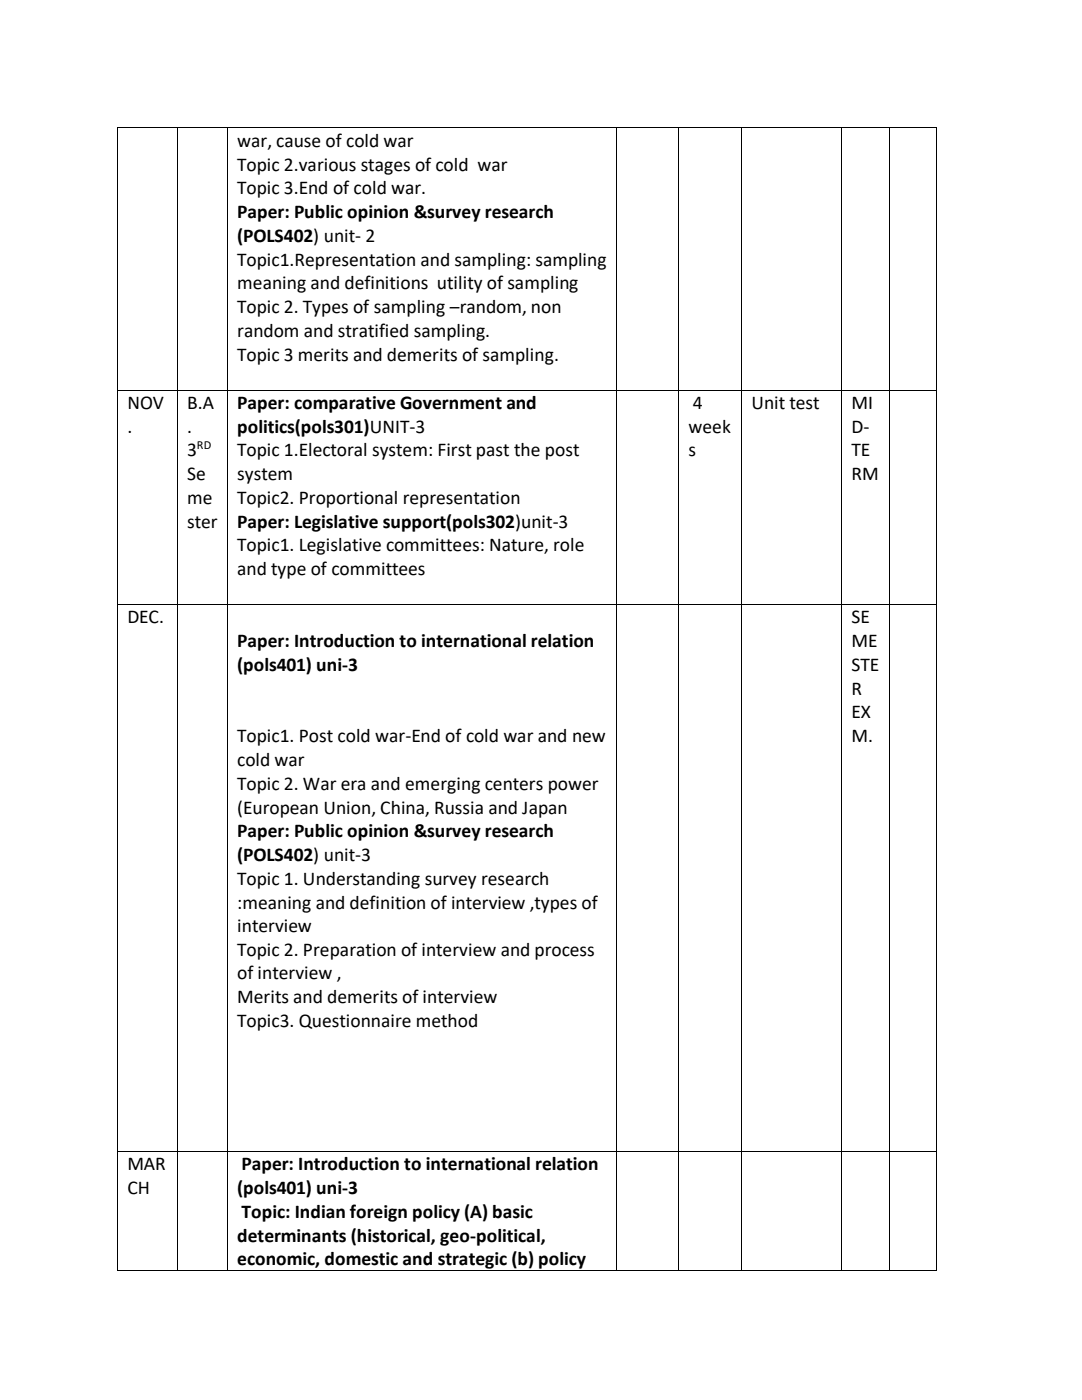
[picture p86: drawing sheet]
<svg xmlns="http://www.w3.org/2000/svg" width="216mm" height="279mm" viewBox="0 0 216 279" stroke-linecap="round" stroke-linejoin="round" font-family="sans-serif">
<defs><g id="words">
<g font-size="3.9">
<text x="47.3" y="29.3">war, cause of cold war</text>
<text x="47.3" y="34">Topic 2.various stages of cold war</text>
<text x="47.3" y="38.8">Topic 3.End of cold war.</text>
<text x="47.3" y="43.5">Paper: Public opinion &amp;survey research</text>
<text x="47.3" y="48.3">(POLS402) unit- 2</text>
<text x="47.3" y="53">Topic1.Representation and sampling: sampling</text>
<text x="47.3" y="57.8">meaning and definitions utility of sampling</text>
<text x="47.3" y="62.5">Topic 2. Types of sampling –random, non</text>
<text x="47.3" y="67.2">random and stratified sampling.</text>
<text x="47.3" y="72">Topic 3 merits and demerits of sampling.</text>
<text x="25.4" y="81.6">NOV</text>
<text x="37.4" y="81.6">B.A</text>
<text x="47.3" y="81.6">Paper: comparative Government and</text>
<text x="138.2" y="81.6">4</text>
<text x="149.9" y="81.6">Unit test</text>
<text x="169.9" y="81.6">MI</text>
<text x="25.4" y="86.4">.</text>
<text x="37.4" y="86.4">.</text>
<text x="47.3" y="86.4">politics(pols301)UNIT-3</text>
<text x="137.4" y="86.4">week</text>
<text x="169.9" y="86.4">D-</text>
<text x="37.4" y="91">3</text>
<text x="37.4" y="95.8">Se</text>
<text x="47.3" y="91">Topic 1.Electoral system: First past the post</text>
<text x="47.3" y="95.8">system</text>
<text x="137.4" y="91">s</text>
<text x="169.9" y="91">TE</text>
<text x="169.9" y="95.8">RM</text>
<text x="37.4" y="100.5">me</text>
<text x="47.3" y="100.5">Topic2. Proportional representation</text>
<text x="37.4" y="105.3">ster</text>
<text x="47.3" y="105.3">Paper: Legislative support(pols302)unit-3</text>
<text x="47.3" y="110">Topic1. Legislative committees: Nature, role</text>
<text x="47.3" y="114.8">and type of committees</text>
<text x="25.4" y="124.4">DEC.</text>
<text x="169.9" y="124.4">SE</text>
<text x="47.3" y="129.2">Paper: Introduction to international relation</text>
<text x="169.9" y="129.2">ME</text>
<text x="47.3" y="133.9">(pols401) uni-3</text>
<text x="169.9" y="133.9">STE</text>
<text x="169.9" y="138.6">R</text>
<text x="169.9" y="143.4">EX</text>
<text x="47.3" y="148.1">Topic1. Post cold war-End of cold war and new</text>
<text x="169.9" y="148.1">M.</text>
<text x="47.3" y="152.9">cold war</text>
<text x="47.3" y="157.6">Topic 2. War era and emerging centers power</text>
<text x="47.3" y="162.4">(European Union, China, Russia and Japan</text>
<text x="47.3" y="167.1">Paper: Public opinion &amp;survey research</text>
<text x="47.3" y="171.8">(POLS402) unit-3</text>
<text x="47.3" y="176.6">Topic 1. Understanding survey research</text>
<text x="47.3" y="181.3">:meaning and definition of interview ,types of</text>
<text x="47.3" y="186.1">interview</text>
<text x="47.3" y="190.7">Topic 2. Preparation of interview and process</text>
<text x="47.3" y="195.5">of interview ,</text>
<text x="47.3" y="200.2">Merits and demerits of interview</text>
<text x="47.3" y="205">Topic3. Questionnaire method</text>
<text x="25.4" y="233.6">MAR</text>
<text x="48.2" y="233.6">Paper: Introduction to international relation</text>
<text x="25.4" y="238.3">CH</text>
<text x="47.3" y="238.3">(pols401) uni-3</text>
<text x="48.2" y="243.1">Topic: Indian foreign policy (A) basic</text>
<text x="47.3" y="247.8">determinants (historical, geo-political,</text>
<text x="47.3" y="252.6">economic, domestic and strategic (b) policy</text>
</g>
<text font-size="2.5" x="39.3" y="89.6">RD</text>
</g></defs>
<g fill="#000">
<path d="M23.4 25.4h.1v.2h-.1z" fill-rule="evenodd"/>
<path d="M23.4 25.4h.1v.2h-.1z" fill-rule="evenodd"/>
<path d="M35.3 25.4h.2v.2h-.2z" fill-rule="evenodd"/>
<path d="M45.3 25.4h.2v.2h-.2z" fill-rule="evenodd"/>
<path d="M122.9 25.4h.2v.2h-.2z" fill-rule="evenodd"/>
<path d="M135.3 25.4h.2v.2h-.2z" fill-rule="evenodd"/>
<path d="M147.9 25.4h.2v.2h-.2z" fill-rule="evenodd"/>
<path d="M167.9 25.4h.1v.2h-.1z" fill-rule="evenodd"/>
<path d="M177.4 25.4h.1v.2h-.1z" fill-rule="evenodd"/>
<path d="M186.8 25.4h.2v.2h-.2z" fill-rule="evenodd"/>
<path d="M186.8 25.4h.2v.2h-.2z" fill-rule="evenodd"/>
<path d="M23.4 77.7h.1v.2h-.1z" fill-rule="evenodd"/>
<path d="M35.3 77.7h.2v.2h-.2z" fill-rule="evenodd"/>
<path d="M45.3 77.7h.2v.2h-.2z" fill-rule="evenodd"/>
<path d="M122.9 77.7h.2v.2h-.2z" fill-rule="evenodd"/>
<path d="M135.3 77.7h.2v.2h-.2z" fill-rule="evenodd"/>
<path d="M147.9 77.7h.2v.2h-.2z" fill-rule="evenodd"/>
<path d="M167.9 77.7h.1v.2h-.1z" fill-rule="evenodd"/>
<path d="M177.4 77.7h.1v.2h-.1z" fill-rule="evenodd"/>
<path d="M186.8 77.7h.2v.2h-.2z" fill-rule="evenodd"/>
<path d="M23.4 120.5h.1v.2h-.1z" fill-rule="evenodd"/>
<path d="M35.3 120.5h.2v.2h-.2z" fill-rule="evenodd"/>
<path d="M45.3 120.5h.2v.2h-.2z" fill-rule="evenodd"/>
<path d="M122.9 120.5h.2v.2h-.2z" fill-rule="evenodd"/>
<path d="M135.3 120.5h.2v.2h-.2z" fill-rule="evenodd"/>
<path d="M147.9 120.5h.2v.2h-.2z" fill-rule="evenodd"/>
<path d="M167.9 120.5h.1v.2h-.1z" fill-rule="evenodd"/>
<path d="M177.4 120.5h.1v.2h-.1z" fill-rule="evenodd"/>
<path d="M186.8 120.5h.2v.2h-.2z" fill-rule="evenodd"/>
<path d="M23.4 229.7h.1v.2h-.1z" fill-rule="evenodd"/>
<path d="M35.3 229.7h.2v.2h-.2z" fill-rule="evenodd"/>
<path d="M45.3 229.7h.2v.2h-.2z" fill-rule="evenodd"/>
<path d="M122.9 229.7h.2v.2h-.2z" fill-rule="evenodd"/>
<path d="M135.3 229.7h.2v.2h-.2z" fill-rule="evenodd"/>
<path d="M147.9 229.7h.2v.2h-.2z" fill-rule="evenodd"/>
<path d="M167.9 229.7h.1v.2h-.1z" fill-rule="evenodd"/>
<path d="M177.4 229.7h.1v.2h-.1z" fill-rule="evenodd"/>
<path d="M186.8 229.7h.2v.2h-.2z" fill-rule="evenodd"/>
<path d="M23.4 253.6h.1v.1h-.1z" fill-rule="evenodd"/>
<path d="M23.4 253.6h.1v.1h-.1z" fill-rule="evenodd"/>
<path d="M35.3 253.6h.2v.1h-.2z" fill-rule="evenodd"/>
<path d="M45.3 253.6h.2v.1h-.2z" fill-rule="evenodd"/>
<path d="M122.9 253.6h.2v.1h-.2z" fill-rule="evenodd"/>
<path d="M135.3 253.6h.2v.1h-.2z" fill-rule="evenodd"/>
<path d="M147.9 253.6h.2v.1h-.2z" fill-rule="evenodd"/>
<path d="M167.9 253.6h.1v.1h-.1z" fill-rule="evenodd"/>
<path d="M177.4 253.6h.1v.1h-.1z" fill-rule="evenodd"/>
<path d="M186.8 253.6h.2v.1h-.2z" fill-rule="evenodd"/>
<path d="M186.8 253.6h.2v.1h-.2z" fill-rule="evenodd"/>
</g>
<g fill="none" stroke="#000" stroke-width=".2">
<path d="M23.5 25.6v52.1M23.5 25.5h11.8M35.4 25.6v52.1M35.5 25.5h9.8M45.4 25.6v52.1M45.5 25.5h77.4M123 25.6v52.1M123.1 25.5h12.2M135.4 25.6v52.1M135.5 25.5h12.4M148 25.6v52.1M148.1 25.5h19.8"/>
<path d="M168 25.6v52.1M168 25.5h9.4M177.4 25.6v52.1M177.5 25.5h9.3M186.9 25.6v52.1M23.5 77.9v42.6M23.5 77.8h11.8M35.4 77.9v42.6M35.5 77.8h9.8M45.4 77.9v42.6M45.5 77.8h77.4M123 77.9v42.6"/>
<path d="M123.1 77.8h12.2M135.4 77.9v42.6M135.5 77.8h12.4M148 77.9v42.6M148.1 77.8h19.8M168 77.9v42.6M168 77.8h9.4M177.4 77.9v42.6M177.5 77.8h9.3M186.9 77.9v42.6M23.5 120.7v109M23.5 120.6h11.8"/>
<path d="M35.4 120.7v109M35.5 120.6h9.8M45.4 120.7v109M45.5 120.6h77.4M123 120.7v109M123.1 120.6h12.2M135.4 120.7v109M135.5 120.6h12.4M148 120.7v109M148.1 120.6h19.8M168 120.7v109M168 120.6h9.4"/>
<path d="M177.4 120.7v109M177.5 120.6h9.3M186.9 120.7v109M23.5 229.9v23.7M23.5 229.8h11.8M35.4 229.9v23.7M35.5 229.8h9.8M45.4 229.9v23.7M45.5 229.8h77.4M123 229.9v23.7M123.1 229.8h12.2M135.4 229.9v23.7"/>
<path d="M135.5 229.8h12.4M148 229.9v23.7M148.1 229.8h19.8M168 229.9v23.7M168 229.8h9.4M177.4 229.9v23.7M177.5 229.8h9.3M186.9 229.9v23.7M23.5 253.7h11.8M35.5 253.7h9.8M45.5 253.7h77.4M123.1 253.7h12.2"/>
<path d="M135.5 253.7h12.4M148.1 253.7h19.8M168 253.7h9.4M177.5 253.7h9.3"/>
</g>
<use href="#words"/>
</svg>
